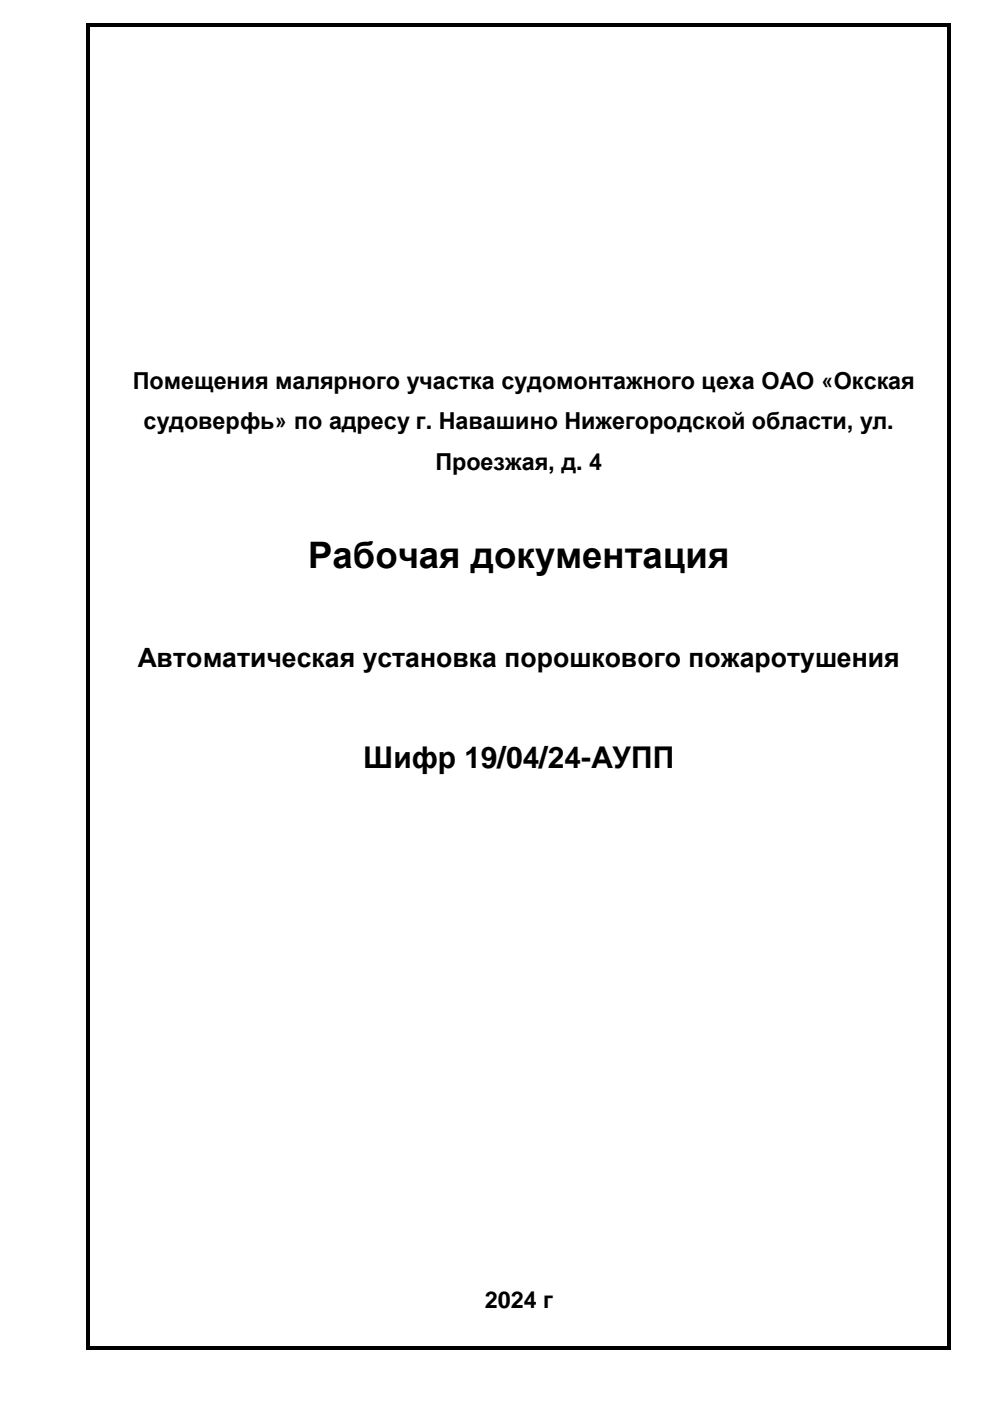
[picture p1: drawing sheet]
<svg xmlns="http://www.w3.org/2000/svg" width="210mm" height="297mm" viewBox="0 0 210 297" stroke-linecap="round" stroke-linejoin="round" font-family="sans-serif">
<defs><g id="words">
<text font-size="7.7" x="65.3" y="120.5">Рабочая документация</text>
<text font-size="6.3" x="77" y="162.9">Шифр 19/04/24-АУПП</text>
<text font-size="5.6" x="29.2" y="141.5">Автоматическая установка порошкового пожаротушения</text>
<g font-size="5">
<text x="28.2" y="82.6">Помещения малярного участка судомонтажного цеха ОАО «Окская</text>
<text x="30.4" y="91.1">судоверфь» по адресу г. Навашино Нижегородской области, ул.</text>
<text x="92.3" y="99.6">Проезжая, д. 4</text>
<text x="102.8" y="277.2">2024 г</text>
</g>
</g></defs>
<g fill="#000">
<path d="M18.4 5h.7v.8h-.7zM18.4 5.8h.7v6.4h-.7zM18.4 12.2h.7v7.4h-.7zM19.1 5h181.8v.8h-181.8zM200.9 5h.7v.8h-.7zM200.9 5.8h.7v6.4h-.7zM200.9 12.2h.7v7.4h-.7zM18.4 19.6h.7v7.2h-.7zM18.4 26.8h.7v7.4h-.7zM200.9 19.6h.7v7.2h-.7zM200.9 26.8h.7v7.4h-.7zM18.4 34.2h.7v7.2h-.7z"/>
<path d="M18.4 41.4h.7v7.4h-.7zM18.4 48.8h.7v7.2h-.7zM200.9 34.2h.7v7.2h-.7zM200.9 41.4h.7v7.4h-.7zM200.9 48.8h.7v7.2h-.7zM18.4 56h.7v7.4h-.7zM18.4 63.4h.7v7.3h-.7zM18.4 70.7h.7v7.3h-.7zM200.9 56h.7v7.4h-.7zM200.9 63.4h.7v7.3h-.7zM200.9 70.7h.7v7.3h-.7zM18.4 78h.7v8.5h-.7z"/>
<path d="M18.4 86.5h.7v8.5h-.7zM200.9 78h.7v8.5h-.7zM200.9 86.5h.7v8.5h-.7zM18.4 95h.7v8.5h-.7zM18.4 103.5h.7v9.7h-.7zM200.9 95h.7v8.5h-.7zM200.9 103.5h.7v9.7h-.7zM18.4 113.2h.7v13.4h-.7zM18.4 126.6h.7v9.8h-.7zM200.9 113.2h.7v13.4h-.7zM200.9 126.6h.7v9.8h-.7zM18.4 136.4h.7v9.7h-.7z"/>
<path d="M18.4 146.1h.7v11h-.7zM200.9 136.4h.7v9.7h-.7zM200.9 146.1h.7v11h-.7zM18.4 157.1h.7v10.9h-.7zM18.4 168h.7v11h-.7zM200.9 157.1h.7v10.9h-.7zM200.9 168h.7v11h-.7zM18.4 179h.7v8.5h-.7zM18.4 187.5h.7v8.5h-.7zM200.9 179h.7v8.5h-.7zM200.9 187.5h.7v8.5h-.7zM18.4 196h.7v8.5h-.7z"/>
<path d="M18.4 204.5h.7v8.6h-.7zM200.9 196h.7v8.5h-.7zM200.9 204.5h.7v8.6h-.7zM18.4 213.1h.7v8.5h-.7zM18.4 221.6h.7v8.5h-.7zM18.4 230.1h.7v8.5h-.7zM200.9 213.1h.7v8.5h-.7zM200.9 221.6h.7v8.5h-.7zM200.9 230.1h.7v8.5h-.7zM18.4 238.6h.7v8.5h-.7zM18.4 247.1h.7v8.6h-.7zM200.9 238.6h.7v8.5h-.7z"/>
<path d="M200.9 247.1h.7v8.6h-.7zM18.4 255.7h.7v8.5h-.7zM18.4 264.2h.7v8.5h-.7zM200.9 255.7h.7v8.5h-.7zM200.9 264.2h.7v8.5h-.7zM18.4 285.5h.7v.7h-.7zM18.4 272.7h.7v12.8h-.7zM19.1 285.5h181.8v.7h-181.8zM200.9 285.5h.7v.7h-.7zM200.9 272.7h.7v12.8h-.7z"/>
</g>
<use href="#words"/>
</svg>
